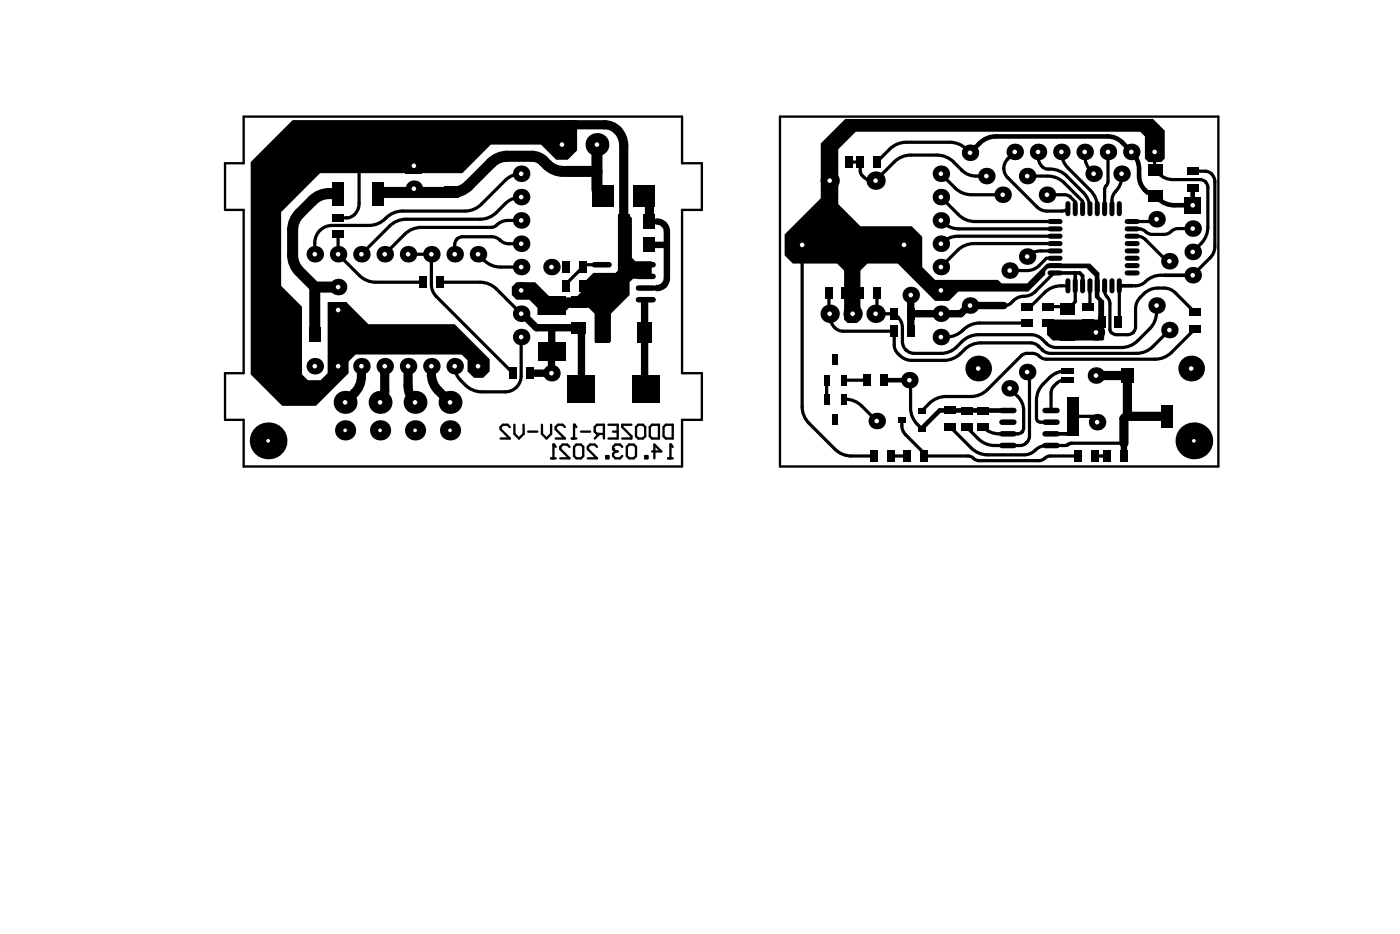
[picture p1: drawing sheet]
<svg xmlns="http://www.w3.org/2000/svg" width="254mm" height="169mm" viewBox="0 0 254 169" stroke-linecap="round" stroke-linejoin="round" font-family="sans-serif">
<path d="M112.8 35.5h.7M113.2 35.2v.7" fill="none" stroke="#000" stroke-width=".18"/>
<g fill="none" stroke="#000" stroke-width=".42">
<path d="M44.2 21.1h79.5v8.5h3.6v8.5h-3.6v29.6h3.6v8.4h-3.6v8.5h-79.5v-8.5h-3.4v-8.4h3.4v-29.6h-3.4v-8.5h3.4zM141.5 21.1h79.5v63.5h-79.5zM92.5 77.4l-.4-.4h-.9l-.4 .4v.4l1.7 1.7h-1.7M93.3 77v1.7l.9 .8 .8-.8v-1.7M95.8 78.3h1.7M98.3 77v1.7l.9 .8 .8-.8v-1.7M102.5 77.4l-.4-.4h-.9l-.4 .4v.4l1.7 1.7h-1.7M103.7 79.5h.9M104.6 77.4l-.4-.4v2.5M105.4 78.3h1.7M108.7 78.7l-.8 .8M109.6 78.7h-1.3l-.4-.4v-.9l.4-.4h1.3v2.5"/>
<path d="M110.4 77h1.7v2.5h-1.7M111.2 78.3h.9M114.6 77h-1.7v.4l1.7 1.7v.4h-1.7M115.4 77.4l.4-.4h.8l.5 .4v1.7l-.5 .4h-.8l-.4-.4zM117.9 77.4l.4-.4h1.3v2.5h-1.3l-.4-.4zM120.4 77.4l.4-.4h1.3v2.5h-1.3l-.4-.4zM100 83.1h.8M100.8 81l-.4-.4v2.5M103.3 81l-.4-.4h-.8l-.4 .4v.4l1.6 1.7h-1.6M104.2 81l.4-.4h.8l.4 .4v1.7l-.4 .4h-.8l-.4-.4zM108.3 81l-.4-.4h-.8l-.5 .4v.4l1.7 1.7h-1.7M110 82.7h.4v.4h-.4z"/>
<path d="M111.6 81.8l-.4 .5v.4l.4 .4h.9l.4-.4M111.6 81.8h.5M112.9 81l-.4-.4h-.9l-.4 .4v.4l.4 .4M113.7 81l.4-.4h.9l.4 .4v1.7l-.4 .4h-.9l-.4-.4zM117.1 82.7h.4v.4h-.4zM118.3 81.8h1.7l-1.3-1.2v2.5M121.2 83.1h.9M122.1 81l-.5-.4v2.5"/>
</g>
<g fill="#000">
<path d="M45.5 29.4l7.6-7.6h51.6v5.5l-1.7 1.7h-2.1l-2.8-2.8h-9l-5.2 5.2h-25.8l-7.1 7.1v13.3l3.8 3.8v12.3l1 1h2.4l1.2-1.2v-12.9h3.4l4 4h15.7l6.3 6.3v2.2l-1.1 1.2h-1.7l-1.2-1.2v-2l-1-1h-19.3l-1.3 1.2v2.2l-5.9 5.9h-6.1l-5.7-5.7zM148.9 26l4.5-4.4h55.8l2.1 2.1v5.1l-.6 .6h-2.3l-.7-.6v-4.1l-.8-.8h-51.6l-3.2 3.2v9.9l4 4h9.3l1.9 1.9v5.5l2.3 2.3h11.5l.6 .7h4.7l3.6-3.6h7.8l1.7 1.7v4.2l.8 .9v6.9l-.2 .2h-9.1l-1-1v-2.8h9.3v-3.3l-.7-.7v-3.8l-1.5-1.5h-6.6a.88 .88 0 0 0-.8 1.2l-3.1 3.1h-12.7l-1.7 1.7h-2.6l-6.7-6.8h-5.5l-1.3 1.3v8.8l-.6 .7h-1.7l-.7-.7v-8.8l-1.2-1.3h-8.1l-1.4-1.5v-3.8l6.5-6.6zM92.9 52l.8-.8h3.4l2.7 2.7h4.7l.8-.8v-2.1h.9l1.5-1.5h4l.4-.4v-10h2.1l.4 .4v7.2l.7 .7h2.9v2.9l-.2 .2h-3.1l-.7 .7v2.3l-3.4 3.4v5.1h-2.9v-5.1l-1.1-1.1h-3.6l-1.2 1.3h-4.5v-1.3l-1.5-1.5h-2.3l-.8-.8z"/>
<circle cx="104.2" cy="77" r=".21"/>
<circle cx="216.1" cy="66.8" r="2.33"/>
<circle cx="100.4" cy="80.6" r=".21"/>
<circle cx="111.2" cy="81.4" r=".21"/>
<circle cx="121.6" cy="80.6" r=".21"/>
</g>
<g fill="none" stroke="#000" stroke-width=".58">
<path d="M68.8 34.9l-.2 .2M75.1 30.1h-8.2l-1.7-1.8v8.6a2.52 2.52 0 0 1-2.3 2.6h-1.6M81.9 34.9h.1M94.6 40h-2.4a3.7 3.7 0 0 0-2.6 1.1l-.5 .1h-12.7a4.2 4.2 0 0 0-3 1.3l-3.6 3.6M94.6 31.5a4.1 4.1 0 0 0-2.9 1.2l-4.4 4.3a4.2 4.2 0 0 1-3 1.3h-11.3a4.8 4.8 0 0 0-3.5 1.7 4.2 4.2 0 0 1-2.6 .9h-6.7a3.1 3.1 0 0 0-3.1 3.1v2.1M94.6 35.7a4.1 4.1 0 0 0-2.9 1.2 7.8 7.8 0 0 1-3 2.5l-1.6 .3h-13.4a4.2 4.2 0 0 0-3 1.3l-5.1 5.1M102.2 22.6l-.2 .2v3.4M102.2 31.1h.6M108.3 34.4l1.1 1.1M112 23.6h.1M113.2 26.4h.1M150.4 32.6l.1 .1"/>
<path d="M154 29.4h2.1v1.6a2.4 2.4 0 0 0 2.8 1.7l3.3-3.3a4.2 4.2 0 0 1 3-1.3h4.8a4.2 4.2 0 0 1 3 1.3l1.5 1.5M170.7 35.7l3.2 3.2a4.2 4.2 0 0 0 3 1.3h14.9M170.7 31.5l2.6 2.6a4.2 4.2 0 0 0 3 1.2h6M170.7 40l.3 .3a4.2 4.2 0 0 0 3 1.2h17.8M174.5 30.9h.1M174.5 30.9l1.2 .8a7.5 7.5 0 0 0 3.7 .2M176 27.7a4.7 4.7 0 0 0-3.7-1.9h-7.9a4.2 4.2 0 0 0-3 1.2l-2.3 2.4M182.8 28.8a2.39 2.39 0 0 0 0 3.4M182.8 32.2h.1M182.8 28.8h.1M182.8 32.2l5.3 5.3 .7 .5 1.2 .3h2.7l.6-.1 .4-.4M184.1 27.5l-1.3 1.3"/>
<path d="M186.4 31.9h3.7a4.2 4.2 0 0 1 3 1.3l3.3 3.3v1.3M188.3 27.5a2.63 2.63 0 0 0 1.5 3.1 4.7 4.7 0 0 1 3.7 1.3l3 3a4.1 4.1 0 0 1 1.2 2.9M190 35.3h3.5l.7 .4M192.6 27.5a4.1 4.1 0 0 0 1.2 3l4 4a4.3 4.3 0 0 1 1.3 3.3M194.2 35.7h.1M194.2 35.7l.9 .9v1.2M196.8 27.5a4.6 4.6 0 0 0 1.6 4M200.7 33.6l-.3 .8v3.4M200.7 33.6h.1M201 27.5v5.4l-.3 .7M201 27.5l-.2 .2M202.4 34.7l-.4 .6a4.4 4.4 0 0 0-.3 2.5"/>
<path d="M202.4 34.7h.1M203.5 31.5l-.1 1.6-.4 .8-.6 .8M203.6 25.8h.1M205.3 27.5l.2 .2M208.2 34.9a2.03 2.03 0 0 0 1.4 .6l.5 .5M209.5 27.5v3.2l.8 .8M209.8 39.7v.5h-4M210.3 31.5h.1M210.3 31.5l.7 .6 1.3 .4 5.4 .1 .5 .1 .5 .3M216.4 31h2.3a1.87 1.87 0 0 1 1.7 2v11.7a2.89 2.89 0 0 1-.8 2l-3.2 3.2M218.7 33h.1M218.7 33l.3 .5 .1 .5v7.2a4.2 4.2 0 0 1-1.2 3l-1.5 1.5"/>
<path d="M54.3 49.2l2.8 2.8M54.7 49.6h.1M61.3 42.5v3.6l3.9 3.8a4.2 4.2 0 0 0 3 1.3h8.6M74 46.1h4.3v5.5a3.1 3.1 0 0 0 .9 2.2l13.9 13.9M79.8 51.2h7.3a4.2 4.2 0 0 1 3 1.2l4.5 4.5M82.9 43.3l-.4 .8v2M82.9 43.3h.1M82.9 43.3l.5-.3 .5-.1h5.3a2.17 2.17 0 0 1 1.5 .7M86.7 46.1a5.2 5.2 0 0 0 4.1 2.3h3.8M90.7 43.6h.1M90.7 43.6a2.17 2.17 0 0 0 1.6 .6h2.3M100.3 59.4l-.2 .2"/>
<path d="M104.9 59.4l.6 .6M105.8 51.8l.4 .4M109.2 58.4l.1 .2M109.2 48h-3l-3.4 3.4v.4M117.2 52.2h2M117.2 54.3l-.2 .3M117.8 40.2h1.4M121 42v.1M145.5 44.4v29.3a4.2 4.2 0 0 0 1.3 3l4.7 4.7a4.2 4.2 0 0 0 3 1.3h4.1M150.4 53.1v3.7l.1 .1a2.8 2.8 0 0 0 2.5 3.1h9.2v2.5a3.3 3.3 0 0 0 3.2 2.8h5.9a4.6 4.6 0 0 0 3.7-1.9 4.2 4.2 0 0 1 3-1.2h8.9a2.17 2.17 0 0 1 1.6 .6M153.4 53.1h2.7M154.7 53.1v3.8"/>
<path d="M159.1 53.1v3.5l-.2 .3 3.3-.1 .7 .7M162.9 57.5h.1M162.9 57.5l.5 .7 .3 .8v2.9a2.17 2.17 0 0 0 .7 1.5M165.2 59.6h.1M165.2 56.8l.1 .1M165.2 52.9v.6M183.8 54.5l-.9 .8-.8 .1M183.8 54.5h.1M187 58.6h-9.3a4.7 4.7 0 0 0-3.4 1.6 4.8 4.8 0 0 1-3.6 .9M187.8 52.9a3.2 3.2 0 0 1-2.4 .8 2.81 2.81 0 0 0-1.6 .8M187.8 52.9h.1M190.8 55.6h3"/>
<path d="M191 58.6h.1M191.2 46.8l-.2 .2M191.8 45.5h-3a3.5 3.5 0 0 0-2.4 1M191.8 44.2h-15.1a4.2 4.2 0 0 0-3 1.2l-3 3M191.8 42.8h-18a4.3 4.3 0 0 0-3.1 1.4M191.8 46.8h-1.9a5.1 5.1 0 0 1-3.1 2.2l-3.2 .1M191.8 49.5h-.6l-3.4 3.4M193.7 51.8a5 5 0 0 0-4.2 1.3l-2.5 2.5M195 49.5h.1M195.1 51.8v2.9l-1.3 1.3M197.4 58.6h.6M197.7 51.8v3.4l-.3 .4"/>
<path d="M200.4 51.8a2.25 2.25 0 0 0 .7 2.3l.3 1 .1 5 .6 .5 .5 .1h2.3l.7-.4M203.1 51.8v6.3l-.2 .3M205.4 42.8a2.81 2.81 0 0 1 2.4 .6M207.8 43.4h.1M207.8 43.4l3.9 4h.5M209.8 55.4a4.9 4.9 0 0 1-1.2 4.2l-2.2 2.2a4.2 4.2 0 0 1-3 1.2h-11.8l-.7-.1-1.1-.6M211.3 49.9a4.4 4.4 0 0 0-3.8 1.4l-1.1 .5h-1M212.2 59.8l-3 3a4.2 4.2 0 0 1-3 1.3h-15.6a2.17 2.17 0 0 1-1.5-.7M216.4 41.4h-2.6a3.2 3.2 0 0 0-1.9 1l-.7 .1h-2.5l-.6-.3-.5-.4a3 3 0 0 0-2.2-.3M216.8 56.6l-3.6-3.5a4.5 4.5 0 0 0-7.2 2.9v3.2l-.1 .6-.3 .5M216.8 56.6h.1M216.8 59.6l-4.2 4.3a4.2 4.2 0 0 1-3 1.2h-19.7a3.2 3.2 0 0 1-1.9-.9l-.7-.1a2.3 2.3 0 0 0-2 .4l-6.2 6.2a4.2 4.2 0 0 1-3 1.2h-4.5a4.2 4.2 0 0 0-3 1.2l-1.4 1.4"/>
<path d="M75.3 72.9h.1M78.3 66.4v1.4M94.6 61.3v6.9a2.89 2.89 0 0 1-2.9 2.8h-4.3a5.7 5.7 0 0 1-4.9-4.1v-.5M100.1 63.8h.1M117 68.8l.1 .2M150 68.9v3.5M153.1 72.4h.3a4.2 4.2 0 0 1 2.9 1.2l2.8 2.7M153.3 68.9h4M163.6 76.1a2.97 2.97 0 0 0 .7 2.7M164.3 78.8h.1M164.3 78.8l3.3 3.3v.6h8l.6 .1 .9 .6 .5 .1h10.9l.6-.1 1.2-.7h5.4M164.4 63.4h.1"/>
<path d="M165.2 67.9v6a4.7 4.7 0 0 0 2 3.8M172.4 77.4l3.8 3.8a4.2 4.2 0 0 0 3 1.3h6.6a3.3 3.3 0 0 0 2.4-1.2 2.89 2.89 0 0 1 1.7-.5l3.7-.1M178.3 74.4h.1M178.3 77.4a4.2 4.2 0 0 0 3 1.3h3.3l.8-.4M183.2 70.4a7 7 0 0 1 2.2 2.7l.3 1.3v3.2l-.3 .7M185.4 78.3h.1M186.8 67.4v11.7a1.81 1.81 0 0 1-1.7 1.7h-4.6a4.2 4.2 0 0 1-3-1.3l-2.1-2.1M188.5 62.8h.1M188.5 62.8l.6 .6M189.1 63.4h.1M189.8 62.3h.1M189.8 62.3a3.5 3.5 0 0 0-2.7-1.6h-9.6a4.9 4.9 0 0 0-3.9 2.2l-.9 .6-1.4 .5-5.4 .1a2.17 2.17 0 0 1-1.5-.7"/>
<path d="M193.7 67.3a4.3 4.3 0 0 0-3.3 1.2l-1.1 1.1a4.2 4.2 0 0 0-1.3 3l.1 3.6 .5 .3h2.1M193.7 68.9a2.77 2.77 0 0 0-3 2.4v3.1M195.2 75.5h3l.6 .6v1.5M204.5 75.3l.3 .2M205.6 60.3h.1M161.6 82.7h3M194.1 80.4l-.5 .3M198.7 82.7h2.2M203.9 80.3l-9.8 .1"/>
</g>
<path d="M191.8 49.5h4.1l.5 .5v1.8M195.1 49.5v2.3M203.5 51.8h1.9M211.3 49.9h5.1M216.4 41.4l-.1 .1M190.8 74.4h-.1M194.8 78l-.6 .7h-3.5" fill="none" stroke="#000" stroke-width=".67"/>
<path d="M205.3 27.5l-2.1-2-.8-.5-.9-.2-20.8-.1a4.2 4.2 0 0 0-3 1.3l-1.7 1.7M205.5 27.7a4.7 4.7 0 0 1 1.2 4.2l.2 1.4 .8 1.2M207.7 34.5h.1M207.7 34.5l.5 .4M216.4 34v3.2h-3.3a4.2 4.2 0 0 1-3-1.2M160.3 68.9h4.7M182.9 74.4h-12.4l-3.3 3.3" fill="none" stroke="#000" stroke-width=".83"/>
<path d="M117.8 44.4h2.8M119.2 40.2a1.81 1.81 0 0 1 1.8 1.8M121 42.1v8.3a1.81 1.81 0 0 1-1.8 1.8M203.9 80.3v2.4" fill="none" stroke="#000" stroke-width="1.2"/>
<path d="M102.2 22.6h7.5a3.6 3.6 0 0 1 3.5 3.8M113.2 26.4v18M117.8 35.7v4.5M65.6 66.4a6.5 6.5 0 0 1-.6 3.9l-.7 .9-1.7 1.7M69.8 66.4v4.5a2.89 2.89 0 0 1-.8 2M74 66.4v3.5a4.2 4.2 0 0 0 1.3 3M78.3 67.8a4.2 4.2 0 0 0 1.2 3l2.1 2.1M198.8 68.1h5.7v7.2l-.6 .6v4.4M204.8 75.5h7" fill="none" stroke="#000" stroke-width="1.7"/>
<path d="M95 57.1l2.3 2.3h7.6M100.1 59.6v4.2M105.5 60v9M117 54.6v14.2M165.2 53.5v6.1M182.1 55.4h-6.3l-1.5 1.5h-9M100.1 63.8v3.9h-4" fill="none" stroke="#000" stroke-width="1.3"/>
<path d="M61.3 35.1a5.2 5.2 0 0 0-4.6 1.2l-2.4 2.4a4.2 4.2 0 0 0-1.2 3v4.5a4.2 4.2 0 0 0 1.2 3M68.8 34.9h13.1M102.2 31.1a4.6 4.6 0 0 1-3.6-1.9 2.89 2.89 0 0 0-2.1-.9h-4.5a4.1 4.1 0 0 0-2.9 1.2l-4.1 4.2a4.2 4.2 0 0 1-3 1.2M102.8 31.1h5.5M108.3 26.2v8.2M54.7 49.6l2.4 2.4v8.7M57.1 52h4.2" fill="none" stroke="#000" stroke-width="2"/>
<circle cx="216.1" cy="66.8" r=".42" fill="#fff"/>
<circle cx="216.4" cy="49.9" r="1.5" fill="#000"/>
<circle cx="216.4" cy="49.9" r=".42" fill="#fff"/>
<path d="M214.9 35.7h3v3h-3z" fill-rule="evenodd" fill="#000"/>
<circle cx="216.4" cy="37.2" r=".42" fill="#fff"/>
<circle cx="216.4" cy="41.4" r="1.5" fill="#000"/>
<circle cx="216.4" cy="41.4" r=".42" fill="#fff"/>
<circle cx="209.8" cy="55.4" r="1.5" fill="#000"/>
<circle cx="209.8" cy="55.4" r=".42" fill="#fff"/>
<circle cx="209.8" cy="39.7" r="1.5" fill="#000"/>
<circle cx="209.8" cy="39.7" r=".42" fill="#fff"/>
<circle cx="203.5" cy="31.5" r="1.5" fill="#000"/>
<circle cx="203.5" cy="31.5" r=".42" fill="#fff"/>
<circle cx="205.3" cy="27.5" r="1.5" fill="#000"/>
<circle cx="205.3" cy="27.5" r=".42" fill="#fff"/>
<path d="M208 26.4l.4-.4h2.2l.4 .4v2.3l-.4 .3h-2.2l-.4-.3z" fill-rule="evenodd" fill="#000"/>
<g fill="#000">
<path d="M208.4 28.7v.3zM208 28.7h.4v.3l-.4-.1z"/>
<path d="M208 26.4h.4zM208 26.2l.4-.2v.4h-.4z"/>
<path d="M210.6 28.7h.4zM210.6 28.7h.4l-.1 .2-.3 .1z"/>
<path d="M210.6 26v.4zM210.6 26l.2 .1 .2 .3h-.4z"/>
</g>
<circle cx="209.5" cy="27.5" r=".42" fill="#fff"/>
<circle cx="188.3" cy="27.5" r="1.5" fill="#000"/>
<circle cx="188.3" cy="27.5" r=".42" fill="#fff"/>
<circle cx="192.6" cy="27.5" r="1.5" fill="#000"/>
<circle cx="192.6" cy="27.5" r=".42" fill="#fff"/>
<circle cx="196.8" cy="27.5" r="1.5" fill="#000"/>
<circle cx="196.8" cy="27.5" r=".42" fill="#fff"/>
<circle cx="183.2" cy="70.4" r="1.5" fill="#000"/>
<circle cx="183.2" cy="70.4" r=".42" fill="#fff"/>
<circle cx="177.5" cy="66.8" r="2.33" fill="#000"/>
<circle cx="177.5" cy="66.8" r=".42" fill="#fff"/>
<circle cx="176" cy="55.4" r="1.5" fill="#000"/>
<circle cx="176" cy="55.4" r=".42" fill="#fff"/>
<circle cx="176" cy="27.7" r="1.5" fill="#000"/>
<circle cx="176" cy="27.7" r=".42" fill="#fff"/>
<circle cx="184.1" cy="27.5" r="1.5" fill="#000"/>
<circle cx="184.1" cy="27.5" r=".42" fill="#fff"/>
<circle cx="165" cy="68.9" r="1.5" fill="#000"/>
<circle cx="165" cy="68.9" r=".42" fill="#fff"/>
<circle cx="165.2" cy="53.5" r="1.5" fill="#000"/>
<circle cx="165.2" cy="53.5" r=".42" fill="#fff"/>
<circle cx="154.7" cy="56.9" r="1.67" fill="#000"/>
<circle cx="154.7" cy="56.9" r=".42" fill="#fff"/>
<circle cx="150.5" cy="56.9" r="1.67" fill="#000"/>
<circle cx="150.5" cy="56.9" r=".42" fill="#fff"/>
<circle cx="108.3" cy="26.2" r="2.08" fill="#000"/>
<circle cx="108.3" cy="26.2" r=".42" fill="#fff"/>
<circle cx="100.1" cy="67.7" r="1.5" fill="#000"/>
<circle cx="100.1" cy="67.7" r=".42" fill="#fff"/>
<circle cx="94.6" cy="56.9" r="1.5" fill="#000"/>
<circle cx="94.6" cy="56.9" r=".42" fill="#fff"/>
<circle cx="94.6" cy="52.6" r="1.5" fill="#000"/>
<circle cx="94.6" cy="52.6" r=".42" fill="#fff"/>
<circle cx="94.6" cy="44.2" r="1.5" fill="#000"/>
<circle cx="94.6" cy="44.2" r=".42" fill="#fff"/>
<circle cx="94.6" cy="40" r="1.5" fill="#000"/>
<circle cx="94.6" cy="40" r=".42" fill="#fff"/>
<circle cx="102" cy="26.2" r="2.08" fill="#000"/>
<circle cx="102" cy="26.2" r=".42" fill="#fff"/>
<circle cx="94.6" cy="31.5" r="1.5" fill="#000"/>
<circle cx="94.6" cy="31.5" r=".42" fill="#fff"/>
<circle cx="81.6" cy="78" r="1.83" fill="#000"/>
<circle cx="81.6" cy="78" r=".33" fill="#fff"/>
<circle cx="82.5" cy="66.4" r="1.5" fill="#000"/>
<circle cx="82.5" cy="66.4" r=".42" fill="#fff"/>
<circle cx="86.7" cy="66.4" r="1.5" fill="#000"/>
<circle cx="86.7" cy="66.4" r=".42" fill="#fff"/>
<circle cx="69" cy="78" r="1.83" fill="#000"/>
<circle cx="69" cy="78" r=".33" fill="#fff"/>
<circle cx="75.3" cy="78" r="1.83" fill="#000"/>
<circle cx="75.3" cy="78" r=".33" fill="#fff"/>
<circle cx="74" cy="66.4" r="1.5" fill="#000"/>
<circle cx="74" cy="66.4" r=".42" fill="#fff"/>
<circle cx="69.8" cy="66.4" r="1.5" fill="#000"/>
<circle cx="69.8" cy="66.4" r=".42" fill="#fff"/>
<path d="M73.6 28.6h3v3h-3z" fill-rule="evenodd" fill="#000"/>
<circle cx="75.1" cy="30.1" r=".42" fill="#fff"/>
<circle cx="61.3" cy="66.4" r="1.5" fill="#000"/>
<circle cx="61.3" cy="66.4" r=".42" fill="#fff"/>
<circle cx="57.1" cy="66.4" r="1.5" fill="#000"/>
<circle cx="57.1" cy="66.4" r=".42" fill="#fff"/>
<circle cx="61.3" cy="52" r="1.5" fill="#000"/>
<circle cx="61.3" cy="52" r=".42" fill="#fff"/>
<path d="M59.8 54.7h3v3h-3z" fill-rule="evenodd" fill="#000"/>
<circle cx="61.3" cy="56.2" r=".42" fill="#fff"/>
<circle cx="216.4" cy="45.7" r="1.5" fill="#000"/>
<circle cx="216.4" cy="45.7" r=".42" fill="#fff"/>
<circle cx="190" cy="35.3" r="1.5" fill="#000"/>
<circle cx="190" cy="35.3" r=".42" fill="#fff"/>
<circle cx="183.2" cy="49.1" r="1.5" fill="#000"/>
<circle cx="183.2" cy="49.1" r=".42" fill="#fff"/>
<circle cx="179" cy="31.9" r="1.5" fill="#000"/>
<circle cx="179" cy="31.9" r=".42" fill="#fff"/>
<circle cx="181.9" cy="35.3" r="1.5" fill="#000"/>
<circle cx="181.9" cy="35.3" r=".42" fill="#fff"/>
<circle cx="164" cy="44.4" r="2.75" fill="#000"/>
<circle cx="164" cy="44.4" r=".42" fill="#fff"/>
<circle cx="150.5" cy="32.7" r="1.67" fill="#000"/>
<circle cx="150.5" cy="32.7" r=".42" fill="#fff"/>
<circle cx="100.1" cy="48.4" r="1.5" fill="#000"/>
<circle cx="100.1" cy="48.4" r=".42" fill="#fff"/>
<circle cx="94.6" cy="61.1" r="1.5" fill="#000"/>
<circle cx="94.6" cy="61.1" r=".42" fill="#fff"/>
<circle cx="94.6" cy="48.4" r="1.5" fill="#000"/>
<circle cx="94.6" cy="48.4" r=".42" fill="#fff"/>
<circle cx="94.6" cy="35.7" r="1.5" fill="#000"/>
<circle cx="94.6" cy="35.7" r=".42" fill="#fff"/>
<circle cx="81.6" cy="72.9" r="2.08" fill="#000"/>
<circle cx="81.6" cy="72.9" r=".42" fill="#fff"/>
<circle cx="86.7" cy="46.1" r="1.5" fill="#000"/>
<circle cx="86.7" cy="46.1" r=".42" fill="#fff"/>
<circle cx="82.5" cy="46.1" r="1.5" fill="#000"/>
<circle cx="82.5" cy="46.1" r=".42" fill="#fff"/>
<circle cx="69" cy="72.9" r="2.08" fill="#000"/>
<circle cx="69" cy="72.9" r=".42" fill="#fff"/>
<circle cx="69.8" cy="46.1" r="1.5" fill="#000"/>
<circle cx="69.8" cy="46.1" r=".42" fill="#fff"/>
<circle cx="74" cy="46.1" r="1.5" fill="#000"/>
<circle cx="74" cy="46.1" r=".42" fill="#fff"/>
<circle cx="75.1" cy="34.2" r="1.5" fill="#000"/>
<circle cx="75.1" cy="34.2" r=".42" fill="#fff"/>
<circle cx="57.1" cy="46.1" r="1.5" fill="#000"/>
<circle cx="57.1" cy="46.1" r=".42" fill="#fff"/>
<circle cx="61.3" cy="46.1" r="1.5" fill="#000"/>
<circle cx="61.3" cy="46.1" r=".42" fill="#fff"/>
<circle cx="216.6" cy="79.9" r="3.3" fill="#000"/>
<circle cx="216.6" cy="79.9" r=".33" fill="#fff"/>
<circle cx="199" cy="76.5" r="1.5" fill="#000"/>
<circle cx="199" cy="76.5" r=".42" fill="#fff"/>
<circle cx="198.8" cy="68.1" r="1.5" fill="#000"/>
<circle cx="198.8" cy="68.1" r=".42" fill="#fff"/>
<circle cx="186.4" cy="67.4" r="1.5" fill="#000"/>
<circle cx="186.4" cy="67.4" r=".42" fill="#fff"/>
<circle cx="198.4" cy="31.5" r="1.5" fill="#000"/>
<circle cx="198.4" cy="31.5" r=".42" fill="#fff"/>
<circle cx="201" cy="27.5" r="1.5" fill="#000"/>
<circle cx="201" cy="27.5" r=".42" fill="#fff"/>
<circle cx="158.9" cy="56.9" r="1.67" fill="#000"/>
<circle cx="158.9" cy="56.9" r=".42" fill="#fff"/>
<circle cx="170.7" cy="52.6" r="1.5" fill="#000"/>
<circle cx="170.7" cy="52.6" r=".42" fill="#fff"/>
<circle cx="170.7" cy="56.9" r="1.5" fill="#000"/>
<circle cx="170.7" cy="56.9" r=".42" fill="#fff"/>
<circle cx="170.7" cy="40" r="1.5" fill="#000"/>
<circle cx="170.7" cy="40" r=".42" fill="#fff"/>
<circle cx="170.7" cy="44.2" r="1.5" fill="#000"/>
<circle cx="170.7" cy="44.2" r=".42" fill="#fff"/>
<circle cx="170.7" cy="31.5" r="1.5" fill="#000"/>
<circle cx="170.7" cy="31.5" r=".42" fill="#fff"/>
<circle cx="78.3" cy="66.4" r="1.5" fill="#000"/>
<circle cx="78.3" cy="66.4" r=".42" fill="#fff"/>
<circle cx="62.6" cy="78" r="1.83" fill="#000"/>
<circle cx="62.6" cy="78" r=".33" fill="#fff"/>
<circle cx="48.7" cy="79.9" r="3.3" fill="#000"/>
<circle cx="48.7" cy="79.9" r=".33" fill="#fff"/>
<circle cx="65.6" cy="66.4" r="1.5" fill="#000"/>
<circle cx="65.6" cy="66.4" r=".42" fill="#fff"/>
<circle cx="198.8" cy="60.3" r="1.5" fill="#000"/>
<circle cx="198.8" cy="60.3" r=".42" fill="#fff"/>
<circle cx="212.2" cy="59.8" r="1.5" fill="#000"/>
<circle cx="212.2" cy="59.8" r=".42" fill="#fff"/>
<circle cx="212.2" cy="47.4" r="1.5" fill="#000"/>
<circle cx="212.2" cy="47.4" r=".42" fill="#fff"/>
<circle cx="186.4" cy="46.5" r="1.5" fill="#000"/>
<circle cx="186.4" cy="46.5" r=".42" fill="#fff"/>
<circle cx="186.4" cy="31.9" r="1.5" fill="#000"/>
<circle cx="186.4" cy="31.9" r=".42" fill="#fff"/>
<circle cx="145.5" cy="44.4" r="2.75" fill="#000"/>
<circle cx="145.5" cy="44.4" r=".42" fill="#fff"/>
<circle cx="170.7" cy="48.4" r="1.5" fill="#000"/>
<circle cx="170.7" cy="48.4" r=".42" fill="#fff"/>
<circle cx="170.7" cy="61.1" r="1.5" fill="#000"/>
<circle cx="170.7" cy="61.1" r=".42" fill="#fff"/>
<circle cx="159.1" cy="76.3" r="1.5" fill="#000"/>
<circle cx="159.1" cy="76.3" r=".42" fill="#fff"/>
<circle cx="158.9" cy="32.7" r="1.67" fill="#000"/>
<circle cx="158.9" cy="32.7" r=".42" fill="#fff"/>
<circle cx="170.7" cy="35.7" r="1.5" fill="#000"/>
<circle cx="170.7" cy="35.7" r=".42" fill="#fff"/>
<circle cx="75.3" cy="72.9" r="2.08" fill="#000"/>
<circle cx="75.3" cy="72.9" r=".42" fill="#fff"/>
<circle cx="78.3" cy="46.1" r="1.5" fill="#000"/>
<circle cx="78.3" cy="46.1" r=".42" fill="#fff"/>
<circle cx="62.6" cy="72.9" r="2.08" fill="#000"/>
<circle cx="62.6" cy="72.9" r=".42" fill="#fff"/>
<circle cx="65.6" cy="46.1" r="1.5" fill="#000"/>
<circle cx="65.6" cy="46.1" r=".42" fill="#fff"/>
<g fill="none" stroke="#000" stroke-width=".92">
<path d="M193.7 36.9v1.8M195.1 36.9v1.8M196.4 36.9v1.8M197.7 36.9v1.8M199.1 36.9v1.8M200.4 36.9v1.8M201.7 36.9v1.8M203.1 36.9v1.8M190.5 46.8h1.8M190.5 44.2h1.8M190.5 40.2h1.8M190.5 49.5h1.8"/>
<path d="M190.5 45.5h1.8M190.5 42.8h1.8M190.5 41.5h1.8M190.5 48.2h1.8M193.7 50.9v1.8M195.1 50.9v1.8M196.4 50.9v1.8M197.7 50.9v1.8M199.1 50.9v1.8M200.4 50.9v1.8M201.7 50.9v1.8M203.1 50.9v1.8"/>
<path d="M204.5 46.8h1.8M204.5 44.2h1.8M204.5 40.2h1.8M204.5 49.5h1.8M204.5 45.5h1.8M204.5 42.8h1.8M204.5 41.5h1.8M204.5 48.2h1.8"/>
</g>
<g fill="#000">
<path d="M60.3 32.9h2v4.4h-2z" fill-rule="evenodd"/>
<path d="M60.3 38.8h2v1.4h-2z" fill-rule="evenodd"/>
<path d="M67.6 32.9h2v4.4h-2z" fill-rule="evenodd"/>
<path d="M80.5 29.2h2.7v2h-2.7z" fill-rule="evenodd"/>
<path d="M80.5 33.9h2.7v2h-2.7z" fill-rule="evenodd"/>
<path d="M107.5 33.6h3.8v3.8h-3.8z" fill-rule="evenodd"/>
<path d="M112.2 38.8h2v2.7h-2z" fill-rule="evenodd"/>
<path d="M115 33.6h3.8v3.8h-3.8z" fill-rule="evenodd"/>
<path d="M116.8 38.8h2v2.7h-2z" fill-rule="evenodd"/>
<path d="M150.3 28.4h1.4v2h-1.4z" fill-rule="evenodd"/>
<path d="M153.3 28.4h1.4v2h-1.4z" fill-rule="evenodd"/>
<path d="M155.4 28.4h1.3v2h-1.3z" fill-rule="evenodd"/>
<path d="M158.4 28.4h1.3v2h-1.3z" fill-rule="evenodd"/>
<path d="M208.3 29.9h2.7v2h-2.7z" fill-rule="evenodd"/>
<path d="M208.3 34.5h2.7v2h-2.7z" fill-rule="evenodd"/>
<path d="M215.4 33.4h2v1.3h-2z" fill-rule="evenodd"/>
<path d="M215.4 30.4h2v1.3h-2z" fill-rule="evenodd"/>
<path d="M60.3 41.8h2v1.4h-2z" fill-rule="evenodd"/>
<path d="M76.1 50.2h1.4v2h-1.4z" fill-rule="evenodd"/>
<path d="M79.1 50.2h1.3v2h-1.3z" fill-rule="evenodd"/>
<path d="M97.6 53.8h5v3.3h-5z" fill-rule="evenodd"/>
<path d="M102.1 50.8h1.3v2h-1.3z" fill-rule="evenodd"/>
<path d="M102.1 47.4h1.3v2h-1.3z" fill-rule="evenodd"/>
<path d="M103.6 53.8h2.6v2h-2.6z" fill-rule="evenodd"/>
<path d="M103.6 58.4h2.6v2h-2.6z" fill-rule="evenodd"/>
<path d="M105.1 50.8h1.3v2h-1.3z" fill-rule="evenodd"/>
<path d="M105.1 47.4h1.3v2h-1.3z" fill-rule="evenodd"/>
<path d="M108 58.4h2.6v3.7h-2.6z" fill-rule="evenodd"/>
<path d="M112.2 43.1h2v2.6h-2z" fill-rule="evenodd"/>
<path d="M115.6 58.4h2.7v3.7h-2.7z" fill-rule="evenodd"/>
<path d="M116.8 43.1h2v2.6h-2z" fill-rule="evenodd"/>
<path d="M149.7 52.1h1.4v2h-1.4z" fill-rule="evenodd"/>
<path d="M152.7 52.1h1.4v2h-1.4z" fill-rule="evenodd"/>
<path d="M155.4 52.1h1.4v2h-1.4z" fill-rule="evenodd"/>
<path d="M158.4 52.1h1.4v2h-1.4z" fill-rule="evenodd"/>
<path d="M161.6 55.8h1.3v2h-1.3z" fill-rule="evenodd"/>
<path d="M164.6 55.8h1.3v2h-1.3z" fill-rule="evenodd"/>
<path d="M185.4 54.9h2v1.3h-2z" fill-rule="evenodd"/>
<path d="M185.4 57.9h2v1.3h-2z" fill-rule="evenodd"/>
<path d="M189.2 57.9h2v1.4h-2z" fill-rule="evenodd"/>
<path d="M189.2 54.9h2v1.4h-2z" fill-rule="evenodd"/>
<path d="M192.4 55h2.7v2h-2.7z" fill-rule="evenodd"/>
<path d="M196.4 57.9h2v1.4h-2z" fill-rule="evenodd"/>
<path d="M196.4 54.9h2v1.4h-2z" fill-rule="evenodd"/>
<path d="M199.2 57.4h1.3v2h-1.3z" fill-rule="evenodd"/>
<path d="M202.2 57.4h1.3v2h-1.3z" fill-rule="evenodd"/>
<path d="M215.8 59h2v1.3h-2z" fill-rule="evenodd"/>
<path d="M215.8 56h2v1.3h-2z" fill-rule="evenodd"/>
<path d="M56.1 59.4h2v2.6h-2z" fill-rule="evenodd"/>
<path d="M60.8 59.4h2v2.6h-2z" fill-rule="evenodd"/>
<path d="M92.4 66.7h1.3v2h-1.3z" fill-rule="evenodd"/>
<path d="M95.4 66.7h1.3v2h-1.3z" fill-rule="evenodd"/>
<path d="M97.6 62.1h5v3.3h-5z" fill-rule="evenodd"/>
<path d="M103 67.9h5v5h-5z" fill-rule="evenodd"/>
<path d="M114.6 67.9h5v5h-5z" fill-rule="evenodd"/>
<path d="M149.5 68h1v1.9h-1z" fill-rule="evenodd"/>
<path d="M149.5 71.4h1v1.9h-1z" fill-rule="evenodd"/>
<path d="M151.1 64.2h1v1.9h-1z" fill-rule="evenodd"/>
<path d="M151.1 75.2h1v1.9h-1z" fill-rule="evenodd"/>
<path d="M152.6 68h1v1.9h-1z" fill-rule="evenodd"/>
<path d="M152.6 71.4h1v1.9h-1z" fill-rule="evenodd"/>
<path d="M156.7 67.9h1.3v2h-1.3z" fill-rule="evenodd"/>
<path d="M159.7 67.9h1.3v2h-1.3z" fill-rule="evenodd"/>
<path d="M161.5 59h1.4v2h-1.4z" fill-rule="evenodd"/>
<path d="M162.9 75.6h1.4v1h-1.4z" fill-rule="evenodd"/>
<path d="M164.5 59h1.4v2h-1.4z" fill-rule="evenodd"/>
<path d="M166.5 77.2h1.4v1h-1.4z" fill-rule="evenodd"/>
<path d="M166.5 74h1.4v1h-1.4z" fill-rule="evenodd"/>
<path d="M171.4 76.7h2v1.4h-2z" fill-rule="evenodd"/>
<path d="M171.4 73.7h2v1.4h-2z" fill-rule="evenodd"/>
<path d="M174.4 76.8h2v1.3h-2z" fill-rule="evenodd"/>
<path d="M174.4 73.8h2v1.3h-2z" fill-rule="evenodd"/>
<path d="M177.3 76.8h2v1.3h-2z" fill-rule="evenodd"/>
<path d="M177.3 73.8h2v1.3h-2z" fill-rule="evenodd"/>
<path d="M192.4 59.7h2.7v2h-2.7z" fill-rule="evenodd"/>
<path d="M192.6 66.8h2.3v1h-2.3z" fill-rule="evenodd"/>
<path d="M192.6 68.4h2.3v1h-2.3z" fill-rule="evenodd"/>
<path d="M193.6 72h2v7h-2z" fill-rule="evenodd"/>
<path d="M203.4 66.8h2.3v2.6h-2.3z" fill-rule="evenodd"/>
<path d="M210.8 73.5h2v4h-2z" fill-rule="evenodd"/>
<path d="M157.9 81.7h1.4v2h-1.4z" fill-rule="evenodd"/>
<path d="M160.9 81.7h1.4v2h-1.4z" fill-rule="evenodd"/>
<path d="M163.9 81.7h1.3v2h-1.3z" fill-rule="evenodd"/>
<path d="M166.9 81.7h1.3v2h-1.3z" fill-rule="evenodd"/>
<path d="M195 81.7h1.3v2h-1.3z" fill-rule="evenodd"/>
<path d="M198 81.7h1.3v2h-1.3z" fill-rule="evenodd"/>
<path d="M200.2 81.7h1.4v2h-1.4z" fill-rule="evenodd"/>
<path d="M203.2 81.7h1.4v2h-1.4z" fill-rule="evenodd"/>
</g>
<g fill="none" stroke="#000" stroke-width="1">
<path d="M107.8 54.3h2.7M107.8 50.1h2.7M107.8 48h2.7M107.8 52.2h2.7M115.8 54.3h2.7M115.8 50.1h2.7M115.8 48h2.7M115.8 52.2h2.7M181.8 74.4h2.1M181.8 78.7h2.1M181.8 76.5h2.1M189.6 74.4h2.2"/>
<path d="M189.6 78.7h2.2M189.6 76.5h2.2M181.8 80.8h2.1M189.6 80.8h2.2"/>
</g>
</svg>
